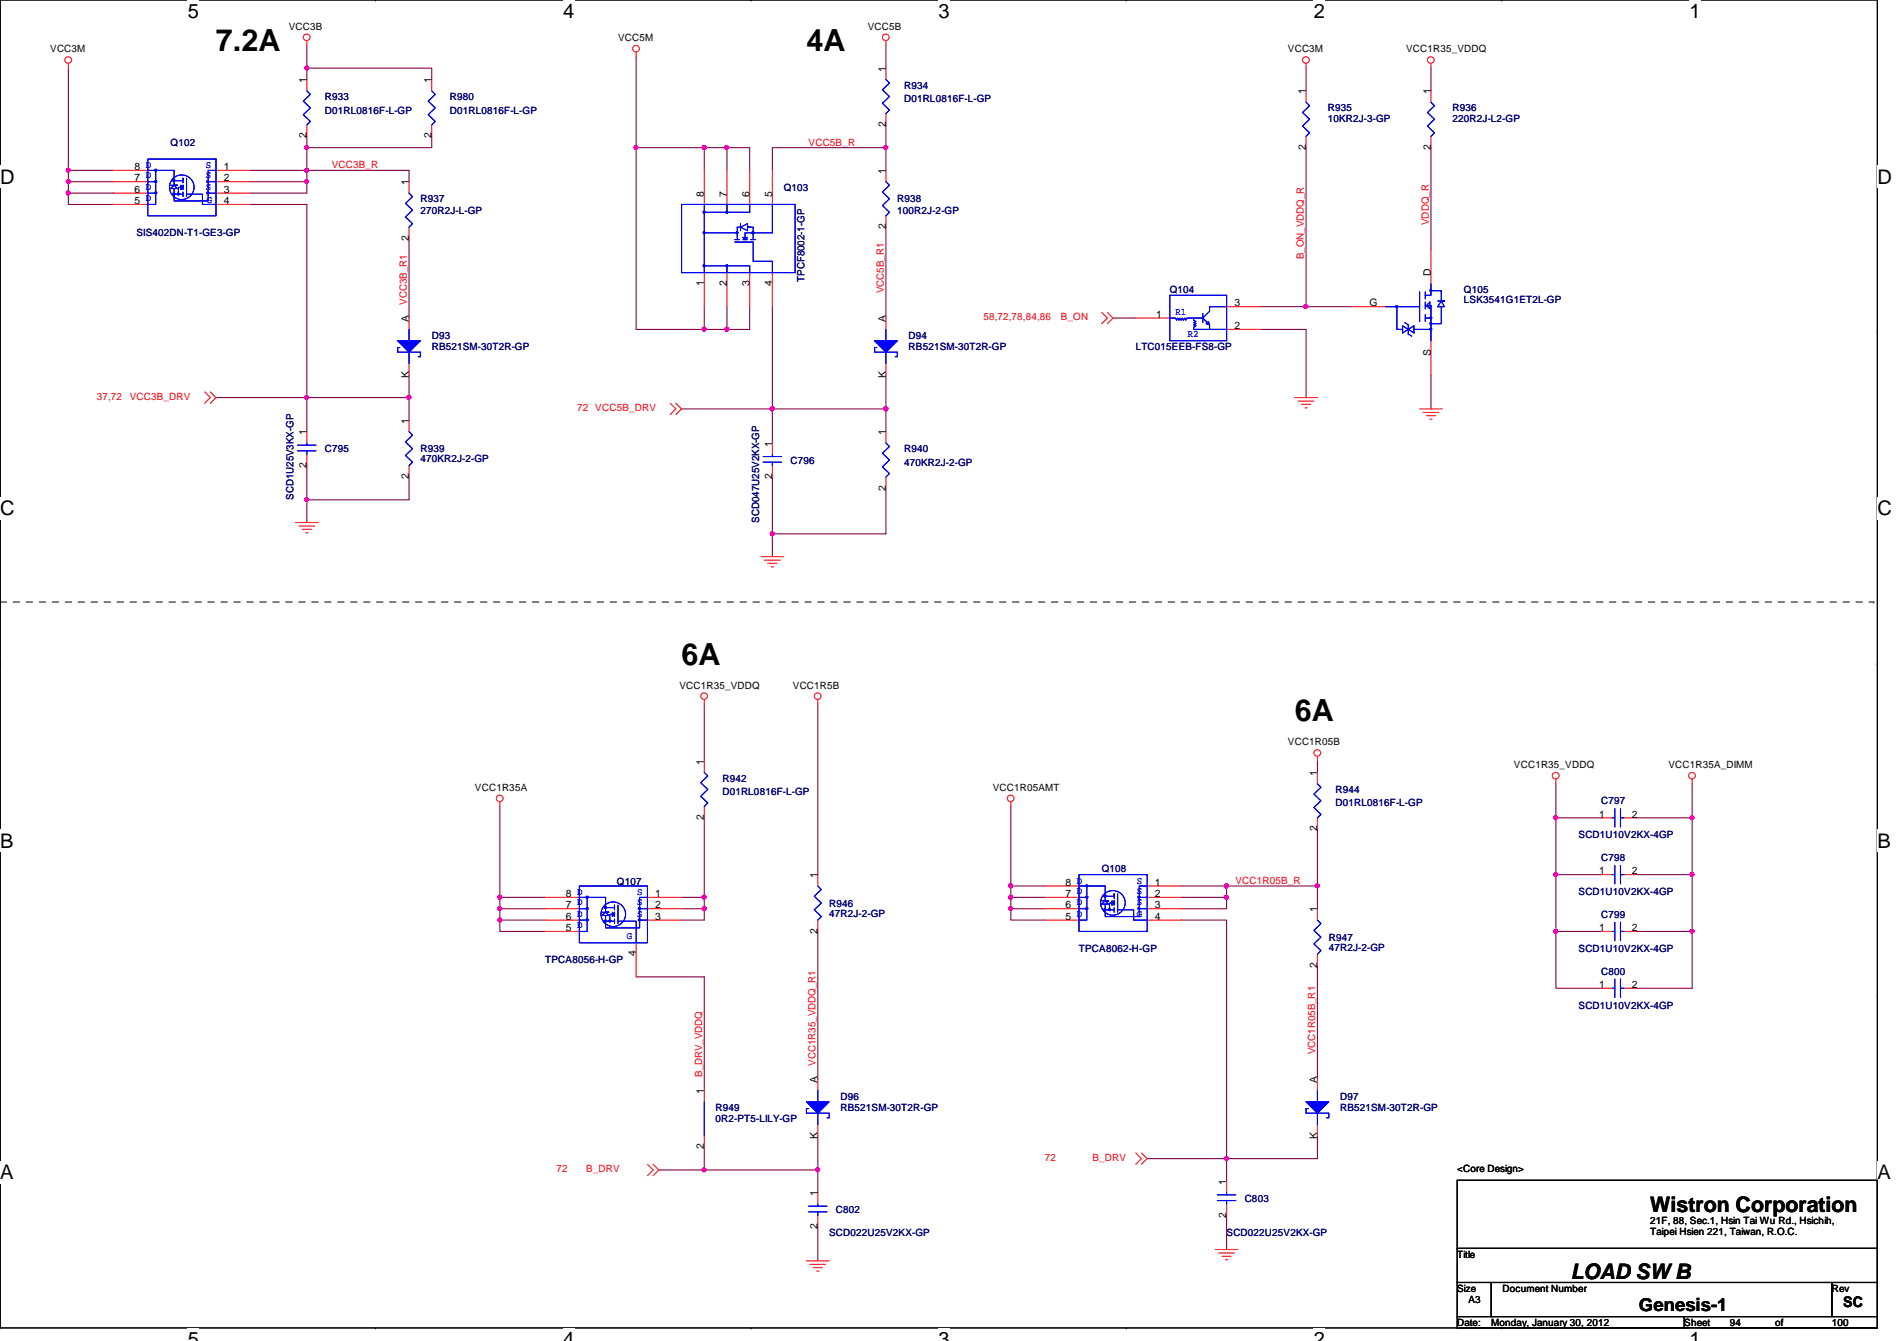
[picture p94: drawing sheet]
<svg xmlns="http://www.w3.org/2000/svg" width="297mm" height="210mm" viewBox="0 0 297 210" stroke-linecap="round" stroke-linejoin="round" font-family="sans-serif">
<defs><g id="words">
<g font-size="4.8">
<text x="33.8" y="8">7.2A</text>
<text x="126.3" y="8">4A</text>
<text x="106.7" y="104">6A</text>
<text x="202.7" y="112.9">6A</text>
</g>
<g font-size="3.3">
<text x="258.4" y="189.7">Wistron Corporation</text>
<text x="246" y="200.2">LOAD SW B</text>
</g>
<g font-size="3.1">
<text x="29.4" y="2.8">5</text>
<text x="88.2" y="2.8">4</text>
<text x="147" y="2.8">3</text>
<text x="205.7" y="2.8">2</text>
<text x="264.5" y="2.8">1</text>
<text x="0" y="28.7">D</text>
<text x="294" y="28.7">D</text>
<text x="0" y="80.7">C</text>
<text x="294" y="80.7">C</text>
<text x="0" y="132.7">B</text>
<text x="294" y="132.7">B</text>
<text x="0" y="184.6">A</text>
<text x="294" y="184.6">A</text>
<text x="29.4" y="210.7">5</text>
<text x="88.2" y="210.7">4</text>
<text x="147" y="210.7">3</text>
<text x="205.7" y="210.7">2</text>
<text x="264.5" y="210.7">1</text>
</g>
<text font-size="2.8" x="256.6" y="205.1">Genesis-1</text>
<text font-size="2.3" x="288.6" y="204.6">SC</text>
<g font-size="1.6">
<text x="45.2" y="4.7">VCC3B</text>
<text x="135.9" y="4.7">VCC5B</text>
<text x="7.9" y="8.2">VCC3M</text>
<text x="96.8" y="6.4">VCC5M</text>
<text x="138.7" y="11.2" transform="rotate(-90 138.7 11.2)">1</text>
<text x="201.7" y="8.2">VCC3M</text>
<text x="220.2" y="8.2">VCC1R35_VDDQ</text>
<text x="48" y="13" transform="rotate(-90 48 13)">1</text>
<text x="67.6" y="13" transform="rotate(-90 67.6 13)">1</text>
<text x="204.5" y="14.8" transform="rotate(-90 204.5 14.8)">1</text>
<text x="224" y="14.8" transform="rotate(-90 224 14.8)">1</text>
<text x="48" y="21.7" transform="rotate(-90 48 21.7)">2</text>
<text x="67.6" y="21.7" transform="rotate(-90 67.6 21.7)">2</text>
<text x="138.7" y="19.9" transform="rotate(-90 138.7 19.9)">2</text>
<text x="204.5" y="23.5" transform="rotate(-90 204.5 23.5)">2</text>
<text x="224" y="23.5" transform="rotate(-90 224 23.5)">2</text>
<text x="21" y="28.4">7</text>
<text x="21" y="26.6">8 D</text>
<text x="35" y="26.6">1</text>
<text x="35" y="28.4">2</text>
<text x="64" y="29" transform="rotate(-90 64 29)">1</text>
<text x="138.7" y="27.2" transform="rotate(-90 138.7 27.2)">1</text>
<text x="21" y="32">5</text>
<text x="21" y="30.2">6</text>
<text x="35" y="30.2">3</text>
<text x="35" y="32">4</text>
<text x="110.2" y="30.8" transform="rotate(-90 110.2 30.8)">8</text>
<text x="113.8" y="30.8" transform="rotate(-90 113.8 30.8)">7</text>
<text x="117.3" y="30.8" transform="rotate(-90 117.3 30.8)">6</text>
<text x="120.9" y="30.8" transform="rotate(-90 120.9 30.8)">5</text>
<text x="138.7" y="35.9" transform="rotate(-90 138.7 35.9)">2</text>
<text x="64" y="37.7" transform="rotate(-90 64 37.7)">2</text>
<text x="110.2" y="44.8" transform="rotate(-90 110.2 44.8)">1</text>
<text x="113.8" y="44.8" transform="rotate(-90 113.8 44.8)">2</text>
<text x="117.3" y="44.8" transform="rotate(-90 117.3 44.8)">3</text>
<text x="120.9" y="44.8" transform="rotate(-90 120.9 44.8)">4</text>
<text x="193.3" y="48">3</text>
<text x="214.5" y="48">G</text>
<text x="224" y="43.2" transform="rotate(-90 224 43.2)">D</text>
<text x="64" y="50.3" transform="rotate(-90 64 50.3)">A</text>
<text x="138.7" y="50.3" transform="rotate(-90 138.7 50.3)">A</text>
<text x="181.1" y="49.7">1</text>
<text x="193.3" y="51.5">2</text>
<text x="64" y="59.2" transform="rotate(-90 64 59.2)">K</text>
<text x="138.7" y="59.2" transform="rotate(-90 138.7 59.2)">K</text>
<text x="224" y="55.7" transform="rotate(-90 224 55.7)">S</text>
<text x="48" y="68.1" transform="rotate(-90 48 68.1)">1</text>
<text x="64" y="66.3" transform="rotate(-90 64 66.3)">1</text>
<text x="120.9" y="69.9" transform="rotate(-90 120.9 69.9)">1</text>
<text x="138.7" y="68.1" transform="rotate(-90 138.7 68.1)">1</text>
<text x="48" y="73.2" transform="rotate(-90 48 73.2)">2</text>
<text x="64" y="75" transform="rotate(-90 64 75)">2</text>
<text x="120.9" y="75" transform="rotate(-90 120.9 75)">2</text>
<text x="138.7" y="76.8" transform="rotate(-90 138.7 76.8)">2</text>
<text x="106.4" y="107.8">VCC1R35_VDDQ</text>
<text x="124.2" y="107.8">VCC1R5B</text>
<text x="110.2" y="119.7" transform="rotate(-90 110.2 119.7)">1</text>
<text x="201.7" y="116.7">VCC1R05B</text>
<text x="74.4" y="123.8">VCC1R35A</text>
<text x="155.4" y="123.8">VCC1R05AMT</text>
<text x="206.2" y="121.5" transform="rotate(-90 206.2 121.5)">1</text>
<text x="237.1" y="120.2">VCC1R35_VDDQ</text>
<text x="261.2" y="120.2">VCC1R35A_DIMM</text>
<text x="110.2" y="128.4" transform="rotate(-90 110.2 128.4)">2</text>
<text x="206.2" y="130.1" transform="rotate(-90 206.2 130.1)">2</text>
<text x="250.4" y="128">1</text>
<text x="255.5" y="128">2</text>
<text x="128" y="137.5" transform="rotate(-90 128 137.5)">1</text>
<text x="250.4" y="136.9">1</text>
<text x="255.5" y="136.9">2</text>
<text x="88.6" y="144">6</text>
<text x="88.6" y="142.2">7</text>
<text x="88.6" y="140.4">8 D</text>
<text x="102.6" y="140.4">1</text>
<text x="102.6" y="142.2">2</text>
<text x="102.6" y="144">3</text>
<text x="166.8" y="144">5</text>
<text x="166.8" y="142.2">6</text>
<text x="166.8" y="140.4">7</text>
<text x="166.8" y="138.6">8 D</text>
<text x="180.8" y="138.6">1</text>
<text x="180.8" y="140.4">2</text>
<text x="180.8" y="142.2">3</text>
<text x="180.8" y="144">4</text>
<text x="206.2" y="142.8" transform="rotate(-90 206.2 142.8)">1</text>
<text x="88.6" y="145.8">5</text>
<text x="99.6" y="149.7" transform="rotate(-90 99.6 149.7)">4</text>
<text x="128" y="146.1" transform="rotate(-90 128 146.1)">2</text>
<text x="250.4" y="145.8">1</text>
<text x="255.5" y="145.8">2</text>
<text x="206.2" y="151.5" transform="rotate(-90 206.2 151.5)">2</text>
<text x="250.4" y="154.6">1</text>
<text x="255.5" y="154.6">2</text>
<text x="110.2" y="171.2" transform="rotate(-90 110.2 171.2)">1</text>
<text x="128" y="169.5" transform="rotate(-90 128 169.5)">A</text>
<text x="206.2" y="169.5" transform="rotate(-90 206.2 169.5)">A</text>
<text x="110.2" y="179.9" transform="rotate(-90 110.2 179.9)">2</text>
<text x="128" y="178.4" transform="rotate(-90 128 178.4)">K</text>
<text x="206.2" y="178.4" transform="rotate(-90 206.2 178.4)">K</text>
<text x="192" y="185.5" transform="rotate(-90 192 185.5)">1</text>
<text x="228.2" y="183.5">&lt;Core Design&gt;</text>
<text x="128" y="187.2" transform="rotate(-90 128 187.2)">1</text>
<text x="192" y="190.6" transform="rotate(-90 192 190.6)">2</text>
<text x="258.4" y="191.5">21F, 88, Sec.1, Hsin Tai Wu Rd., Hsichih,</text>
<text x="128" y="192.4" transform="rotate(-90 128 192.4)">2</text>
<text x="228.2" y="196.8">Title</text>
<text x="258.4" y="193.3">Taipei Hsien 221, Taiwan, R.O.C.</text>
<text x="228.2" y="202.2">Size</text>
<text x="230" y="204">A3</text>
<text x="235.3" y="202.2">Document Number</text>
<text x="286.8" y="202.2">Rev</text>
<text x="228.2" y="207.5">Date:</text>
<text x="233.5" y="207.5">Monday, January 30, 2012</text>
<text x="263.7" y="207.5">Sheet</text>
<text x="270.8" y="207.5">94</text>
<text x="278" y="207.5">of</text>
<text x="286.8" y="207.5">100</text>
</g>
<g font-size="1.6" fill="#000080">
<text x="50.9" y="15.7">R933</text>
<text x="50.9" y="17.8">D01RL0816F-L-GP</text>
<text x="70.4" y="15.7">R980</text>
<text x="70.4" y="17.8">D01RL0816F-L-GP</text>
<text x="141.6" y="13.9">R934</text>
<text x="141.6" y="16">D01RL0816F-L-GP</text>
<text x="207.9" y="17.4">R935</text>
<text x="227.5" y="17.4">R936</text>
<text x="26.7" y="22.8">Q102</text>
<text x="207.9" y="19">10KR2J-3-GP</text>
<text x="227.5" y="19">220R2J-L2-GP</text>
<text x="122.7" y="29.9">Q103</text>
<text x="65.8" y="31.7">R937</text>
<text x="65.8" y="33.4">270R2J-L-GP</text>
<text x="140.5" y="31.7">R938</text>
<text x="140.5" y="33.4">100R2J-2-GP</text>
<text x="21.4" y="37">SIS402DN-T1-GE3-GP</text>
<text x="126" y="44.1" transform="rotate(-90 126 44.1)">TPCF8002-1-GP</text>
<text x="183.2" y="45.9">Q104</text>
<text x="229.2" y="45.9">Q105</text>
<text x="229.2" y="47.5">LSK3541G1ET2L-GP</text>
<text x="67.6" y="53">D93</text>
<text x="142.3" y="53">D94</text>
<text x="67.6" y="54.8">RB521SM-30T2R-GP</text>
<text x="142.3" y="54.8">RB521SM-30T2R-GP</text>
<text x="177.8" y="54.8">LTC015EEB-FS8-GP</text>
<text x="50.9" y="70.8">C795</text>
<text x="65.8" y="70.8">R939</text>
<text x="141.6" y="70.8">R940</text>
<text x="65.8" y="72.4">470KR2J-2-GP</text>
<text x="123.8" y="72.6">C796</text>
<text x="141.6" y="72.9">470KR2J-2-GP</text>
<text x="46" y="78.2" transform="rotate(-90 46 78.2)">SCD1U25V3KX-GP</text>
<text x="118.9" y="81.8" transform="rotate(-90 118.9 81.8)">SCD047U25V2KX-GP</text>
<text x="113.1" y="122.3">R942</text>
<text x="113.1" y="124.5">D01RL0816F-L-GP</text>
<text x="209.1" y="124.1">R944</text>
<text x="250.7" y="125.9">C797</text>
<text x="209.1" y="126.2">D01RL0816F-L-GP</text>
<text x="247.2" y="131.2">SCD1U10V2KX-4GP</text>
<text x="172.5" y="136.6">Q108</text>
<text x="250.7" y="134.8">C798</text>
<text x="96.6" y="138.5">Q107</text>
<text x="129.8" y="141.9">R946</text>
<text x="129.8" y="143.5">47R2J-2-GP</text>
<text x="247.2" y="140.1">SCD1U10V2KX-4GP</text>
<text x="250.7" y="143.7">C799</text>
<text x="168.9" y="149">TPCA8062-H-GP</text>
<text x="208.1" y="147.2">R947</text>
<text x="208.1" y="148.8">47R2J-2-GP</text>
<text x="247.2" y="149">SCD1U10V2KX-4GP</text>
<text x="85.4" y="150.8">TPCA8056-H-GP</text>
<text x="250.7" y="152.6">C800</text>
<text x="247.2" y="157.9">SCD1U10V2KX-4GP</text>
<text x="112.1" y="173.9">R949</text>
<text x="131.6" y="172.1">D96</text>
<text x="131.6" y="173.9">RB521SM-30T2R-GP</text>
<text x="209.8" y="172.1">D97</text>
<text x="209.8" y="173.9">RB521SM-30T2R-GP</text>
<text x="112.1" y="175.7">0R2-PT5-LILY-GP</text>
<text x="130.9" y="189.9">C802</text>
<text x="194.9" y="188.1">C803</text>
<text x="129.8" y="193.5">SCD022U25V2KX-GP</text>
<text x="192.1" y="193.5">SCD022U25V2KX-GP</text>
</g>
<g font-size="1.6" fill="#f00">
<text x="126.6" y="22.8">VCC5B_R</text>
<text x="51.9" y="26.3">VCC3B_R</text>
<text x="223.7" y="35.2" transform="rotate(-90 223.7 35.2)">VDDQ_R</text>
<text x="204.2" y="40.6" transform="rotate(-90 204.2 40.6)">B_ON_VDDQ_R</text>
<text x="63.7" y="47.7" transform="rotate(-90 63.7 47.7)">VCC3B_R1</text>
<text x="138.4" y="45.9" transform="rotate(-90 138.4 45.9)">VCC5B_R1</text>
<text x="154" y="50.2">58,72,78,84,86</text>
<text x="166.1" y="50.2">B_ON</text>
<text x="15.2" y="62.6">37,72</text>
<text x="20.3" y="62.6">VCC3B_DRV</text>
<text x="90.4" y="64.4">72 VCC5B_DRV</text>
<text x="193.5" y="138.3">VCC1R05B_R</text>
<text x="127.7" y="166.8" transform="rotate(-90 127.7 166.8)">VCC1R35_VDDQ_R1</text>
<text x="205.9" y="165" transform="rotate(-90 205.9 165)">VCC1R05B_R1</text>
<text x="109.9" y="168.6" transform="rotate(-90 109.9 168.6)">B_DRV_VDDQ</text>
<text x="87.2" y="183.5">72</text>
<text x="91.8" y="183.5">B_DRV</text>
<text x="163.6" y="181.7">72</text>
<text x="171.1" y="181.7">B_DRV</text>
</g>
<g font-size="1.6" fill="#00f">
<text x="22.8" y="29.7">D</text>
<text x="22.8" y="27.9">D</text>
<text x="22.8" y="26.3">D</text>
<text x="32.2" y="26.3">S</text>
<text x="32.2" y="27.9">S</text>
<text x="32.2" y="29.7">S</text>
<text x="22.8" y="31.5">D</text>
<text x="32.4" y="31.8">G</text>
<text x="184.1" y="49.2">R1</text>
<text x="186" y="52.8">R2</text>
<text x="90.4" y="143.5">D</text>
<text x="90.4" y="141.7">D</text>
<text x="90.4" y="140.1">D</text>
<text x="99.8" y="140.1">S</text>
<text x="99.8" y="141.7">S</text>
<text x="99.8" y="143.5">S</text>
<text x="168.6" y="143.5">D</text>
<text x="168.6" y="141.7">D</text>
<text x="168.6" y="139.9">D</text>
<text x="168.6" y="138.3">D</text>
<text x="178" y="138.3">S</text>
<text x="178" y="139.9">S</text>
<text x="178" y="141.7">S</text>
<text x="178" y="143.5">G</text>
<text x="90.4" y="145.2">D</text>
<text x="98.2" y="147">G</text>
</g>
</g></defs>
<path d="M0 0h294v207.9h-294z" fill="none" stroke="#000" stroke-width=".17"/>
<g fill="#fff">
<path d="M29.4 0h1.8v3.5h-1.8z"/>
<path d="M29.4 207.9h1.8v2h-1.8z"/>
</g>
<path d="M58.8 0h.1M58.8 207.9h.1" fill="none" stroke="#000" stroke-width=".17"/>
<g fill="#fff">
<path d="M88.2 0h1.7v3.5h-1.7z"/>
<path d="M88.2 207.9h1.7v2h-1.7z"/>
</g>
<path d="M117.6 0h.1M117.6 207.9h.1" fill="none" stroke="#000" stroke-width=".17"/>
<g fill="#fff">
<path d="M147 0h1.7v3.5h-1.7z"/>
<path d="M147 207.9h1.7v2h-1.7z"/>
</g>
<path d="M176.4 0h.1M176.4 207.9h.1" fill="none" stroke="#000" stroke-width=".17"/>
<g fill="#fff">
<path d="M205.7 0h1.8v3.5h-1.8z"/>
<path d="M205.7 207.9h1.8v2h-1.8z"/>
</g>
<path d="M235.2 0h.1M235.2 207.9h.1" fill="none" stroke="#000" stroke-width=".17"/>
<g fill="#fff">
<path d="M264.5 0h1.8v3.5h-1.8z"/>
<path d="M264.5 207.9h1.8v2h-1.8z"/>
<path d="M0 26h2.3v3.4h-2.3z"/>
<path d="M294 26h2.2v3.4h-2.2z"/>
<path d="M0 77.9h2.3v3.5h-2.3z"/>
<path d="M294 77.9h2.2v3.5h-2.2z"/>
</g>
<path d="M0 51.9h.1M294 51.9h.1" fill="none" stroke="#000" stroke-width=".17"/>
<g fill="#fff">
<path d="M0 129.9h2.1v3.4h-2.1z"/>
<path d="M294 129.9h2v3.4h-2z"/>
</g>
<path d="M0 103.9h.1M294 103.9h.1" fill="none" stroke="#000" stroke-width=".17"/>
<path d="M0 103.9h.1M294 103.9h.1" fill="none" stroke="#000" stroke-width=".16"/>
<g fill="#fff">
<path d="M0 181.8h2.1v3.5h-2.1z"/>
<path d="M294 181.8h2v3.5h-2z"/>
</g>
<path d="M0 155.9h.1M294 155.9h.1" fill="none" stroke="#000" stroke-width=".17"/>
<path d="M120.9 83.6v3.5" fill="none" stroke="#800040" stroke-width=".17"/>
<circle cx="120.9" cy="83.5" r=".32" fill="#f0f"/>
<circle cx="120.9" cy="83.5" r=".32" fill="none" stroke="#f0f" stroke-width=".17"/>
<path d="M120.9 23.1h17.8" fill="none" stroke="#800040" stroke-width=".17"/>
<circle cx="138.7" cy="23.1" r=".32" fill="#f0f"/>
<circle cx="138.7" cy="23.1" r=".32" fill="none" stroke="#f0f" stroke-width=".17"/>
<path d="M138.7 23.1v3.6M120.9 64h17.8" fill="none" stroke="#800040" stroke-width=".17"/>
<circle cx="138.7" cy="64" r=".32" fill="#f0f"/>
<circle cx="138.7" cy="64" r=".32" fill="none" stroke="#f0f" stroke-width=".17"/>
<path d="M138.7 64v3.6" fill="none" stroke="#800040" stroke-width=".17"/>
<circle cx="138.7" cy="64" r=".32" fill="#f0f"/>
<circle cx="138.7" cy="64" r=".32" fill="none" stroke="#f0f" stroke-width=".17"/>
<path d="M138.7 35.6v14.2M120.9 74.7v8.9M120.9 64v5.3M138.7 76.5v7.1" fill="none" stroke="#800040" stroke-width=".17"/>
<circle cx="120.9" cy="64" r=".32" fill="#f0f"/>
<circle cx="120.9" cy="64" r=".32" fill="none" stroke="#f0f" stroke-width=".17"/>
<path d="M138.7 19.6v3.5M138.7 7.1v3.6M48 32v30.2M99.6 23.1v28.5M120.9 23.1v3.6" fill="none" stroke="#800040" stroke-width=".17"/>
<circle cx="48" cy="62.2" r=".32" fill="#f0f"/>
<circle cx="48" cy="62.2" r=".32" fill="none" stroke="#f0f" stroke-width=".17"/>
<path d="M48 78.2v3.6" fill="none" stroke="#800040" stroke-width=".17"/>
<circle cx="48" cy="78.2" r=".32" fill="#f0f"/>
<circle cx="48" cy="78.2" r=".32" fill="none" stroke="#f0f" stroke-width=".17"/>
<path d="M64 26.7v1.7M64 37.3v12.5M64 62.2v3.6" fill="none" stroke="#800040" stroke-width=".17"/>
<circle cx="64" cy="62.2" r=".32" fill="#f0f"/>
<circle cx="64" cy="62.2" r=".32" fill="none" stroke="#f0f" stroke-width=".17"/>
<path d="M48 28.4v1.8h-8.8M64 74.7v3.5" fill="none" stroke="#800040" stroke-width=".17"/>
<circle cx="48" cy="28.4" r=".32" fill="#f0f"/>
<circle cx="48" cy="28.4" r=".32" fill="none" stroke="#f0f" stroke-width=".17"/>
<path d="M10.7 10.7v16M39.2 32h8.8M48 62.2v5.4" fill="none" stroke="#800040" stroke-width=".17"/>
<circle cx="10.7" cy="26.6" r=".32" fill="#f0f"/>
<circle cx="10.7" cy="26.6" r=".32" fill="none" stroke="#f0f" stroke-width=".17"/>
<path d="M39.2 26.7h8.8" fill="none" stroke="#800040" stroke-width=".17"/>
<circle cx="48" cy="26.6" r=".32" fill="#f0f"/>
<circle cx="48" cy="26.6" r=".32" fill="none" stroke="#f0f" stroke-width=".17"/>
<path d="M10.7 26.7h7.1M17.8 30.2h-7.1v1.8h7.1" fill="none" stroke="#800040" stroke-width=".17"/>
<circle cx="10.7" cy="30.2" r=".32" fill="#f0f"/>
<circle cx="10.7" cy="30.2" r=".32" fill="none" stroke="#f0f" stroke-width=".17"/>
<path d="M10.7 28.4h7.1" fill="none" stroke="#800040" stroke-width=".17"/>
<circle cx="10.7" cy="28.4" r=".32" fill="#f0f"/>
<circle cx="10.7" cy="28.4" r=".32" fill="none" stroke="#f0f" stroke-width=".17"/>
<path d="M10.7 26.7v3.5M48 26.7v1.7h-8.8M48 23.1v3.6M48 26.7h16M48 78.2h16" fill="none" stroke="#800040" stroke-width=".17"/>
<circle cx="48" cy="23.1" r=".32" fill="#f0f"/>
<circle cx="48" cy="23.1" r=".32" fill="none" stroke="#f0f" stroke-width=".17"/>
<path d="M48 10.7v1.7M120.9 48v16M138.7 58.7v5.3M33.8 62.2h14.2M48 72.9v5.3" fill="none" stroke="#800040" stroke-width=".17"/>
<circle cx="120.9" cy="64" r=".32" fill="#f0f"/>
<circle cx="120.9" cy="64" r=".32" fill="none" stroke="#f0f" stroke-width=".17"/>
<path d="M64 58.7v3.5h-16M106.7 64h14.2M120.9 83.6h17.8M110.3 179.6v3.5" fill="none" stroke="#800040" stroke-width=".17"/>
<circle cx="110.3" cy="183.1" r=".32" fill="#f0f"/>
<circle cx="110.3" cy="183.1" r=".32" fill="none" stroke="#f0f" stroke-width=".17"/>
<path d="M128.1 110.2v26.7M110.3 183.1h17.8v3.6M128.1 192v5.4" fill="none" stroke="#800040" stroke-width=".17"/>
<circle cx="128" cy="183.1" r=".32" fill="#f0f"/>
<circle cx="128" cy="183.1" r=".32" fill="none" stroke="#f0f" stroke-width=".17"/>
<path d="M204.5 10.7v3.5M204.5 23.1v24.9h-7.1M110.3 152.9v17.8M128.1 145.8v23.1" fill="none" stroke="#800040" stroke-width=".17"/>
<circle cx="204.5" cy="48" r=".32" fill="#f0f"/>
<circle cx="204.5" cy="48" r=".32" fill="none" stroke="#f0f" stroke-width=".17"/>
<path d="M224.1 10.7v3.5M224.1 23.1v16M174.3 49.8h3.5M197.4 51.6h7.1v10.6M204.5 48h7.1M224.1 58.7v5.3M265 128v8.9" fill="none" stroke="#800040" stroke-width=".17"/>
<circle cx="264.9" cy="128" r=".32" fill="#f0f"/>
<circle cx="264.9" cy="128" r=".32" fill="none" stroke="#f0f" stroke-width=".17"/>
<path d="M243.6 128h7.1M243.6 128v8.9h7.1M243.6 122.7v5.3M256.1 136.9h8.9M256.1 145.8h8.9" fill="none" stroke="#800040" stroke-width=".17"/>
<circle cx="243.6" cy="128" r=".32" fill="#f0f"/>
<circle cx="243.6" cy="128" r=".32" fill="none" stroke="#f0f" stroke-width=".17"/>
<path d="M265 136.9v8.9" fill="none" stroke="#800040" stroke-width=".17"/>
<circle cx="264.9" cy="136.9" r=".32" fill="#f0f"/>
<circle cx="264.9" cy="136.9" r=".32" fill="none" stroke="#f0f" stroke-width=".17"/>
<path d="M265 145.8v8.9" fill="none" stroke="#800040" stroke-width=".17"/>
<circle cx="264.9" cy="145.8" r=".32" fill="#f0f"/>
<circle cx="264.9" cy="145.8" r=".32" fill="none" stroke="#f0f" stroke-width=".17"/>
<path d="M243.6 145.8v8.9h7.1" fill="none" stroke="#800040" stroke-width=".17"/>
<circle cx="243.6" cy="145.8" r=".32" fill="#f0f"/>
<circle cx="243.6" cy="145.8" r=".32" fill="none" stroke="#f0f" stroke-width=".17"/>
<path d="M158.3 138.7h5.3M185 138.7h21.3M265 122.7v5.3h-8.9M158.3 142.2h5.3M243.6 145.8h7.1M256.1 154.7h8.9M192.1 181.4v3.5" fill="none" stroke="#800040" stroke-width=".17"/>
<circle cx="206.3" cy="138.7" r=".32" fill="#f0f"/>
<circle cx="206.3" cy="138.7" r=".32" fill="none" stroke="#f0f" stroke-width=".17"/>
<circle cx="192" cy="138.7" r=".32" fill="#f0f"/>
<circle cx="192" cy="138.7" r=".32" fill="none" stroke="#f0f" stroke-width=".17"/>
<path d="M206.3 129.8v8.9M192.1 181.4h14.2" fill="none" stroke="#800040" stroke-width=".17"/>
<circle cx="192" cy="181.3" r=".32" fill="#f0f"/>
<circle cx="192" cy="181.3" r=".32" fill="none" stroke="#f0f" stroke-width=".17"/>
<path d="M206.3 119.1v1.8M158.3 126.2v12.5M206.3 138.7v3.5M158.3 140.5v1.7M185 142.2h7.1M206.3 151.1v17.8M206.3 177.8v3.6M179.6 181.4h12.5M192.1 190.2v5.4" fill="none" stroke="#800040" stroke-width=".17"/>
<circle cx="158.3" cy="140.4" r=".32" fill="#f0f"/>
<circle cx="158.3" cy="140.4" r=".32" fill="none" stroke="#f0f" stroke-width=".17"/>
<path d="M110.3 110.2v8.9M110.3 128v12.5M192.1 140.5v1.7M128.1 177.8v5.3M103.2 183.1h7.1" fill="none" stroke="#800040" stroke-width=".17"/>
<circle cx="192" cy="140.4" r=".32" fill="#f0f"/>
<circle cx="192" cy="140.4" r=".32" fill="none" stroke="#f0f" stroke-width=".17"/>
<path d="M243.6 136.9v8.9" fill="none" stroke="#800040" stroke-width=".17"/>
<circle cx="243.6" cy="136.9" r=".32" fill="#f0f"/>
<circle cx="243.6" cy="136.9" r=".32" fill="none" stroke="#f0f" stroke-width=".17"/>
<path d="M106.7 140.5h3.6" fill="none" stroke="#800040" stroke-width=".17"/>
<circle cx="110.3" cy="140.4" r=".32" fill="#f0f"/>
<circle cx="110.3" cy="140.4" r=".32" fill="none" stroke="#f0f" stroke-width=".17"/>
<path d="M48 10.7h19.6v1.7M48 21.3v1.8h19.6v-1.8M78.3 126.2v14.3h7.1" fill="none" stroke="#800040" stroke-width=".17"/>
<circle cx="48" cy="10.6" r=".32" fill="#f0f"/>
<circle cx="48" cy="10.6" r=".32" fill="none" stroke="#f0f" stroke-width=".17"/>
<path d="M48 7.1v3.6M78.3 142.2v1.8h7.1M110.3 142.2v1.8h-3.6" fill="none" stroke="#800040" stroke-width=".17"/>
<circle cx="78.2" cy="142.2" r=".32" fill="#f0f"/>
<circle cx="78.2" cy="142.2" r=".32" fill="none" stroke="#f0f" stroke-width=".17"/>
<path d="M99.6 23.1h10.7" fill="none" stroke="#800040" stroke-width=".17"/>
<circle cx="99.6" cy="23.1" r=".32" fill="#f0f"/>
<circle cx="99.6" cy="23.1" r=".32" fill="none" stroke="#f0f" stroke-width=".17"/>
<path d="M99.6 8.9v14.2M110.3 23.1v3.6M113.8 26.7v-3.6h3.6v3.6" fill="none" stroke="#800040" stroke-width=".17"/>
<circle cx="110.3" cy="23.1" r=".32" fill="#f0f"/>
<circle cx="110.3" cy="23.1" r=".32" fill="none" stroke="#f0f" stroke-width=".17"/>
<path d="M110.3 23.1h3.5" fill="none" stroke="#800040" stroke-width=".17"/>
<circle cx="113.8" cy="23.1" r=".32" fill="#f0f"/>
<circle cx="113.8" cy="23.1" r=".32" fill="none" stroke="#f0f" stroke-width=".17"/>
<path d="M99.6 51.6h10.7" fill="none" stroke="#800040" stroke-width=".17"/>
<circle cx="110.3" cy="51.5" r=".32" fill="#f0f"/>
<circle cx="110.3" cy="51.5" r=".32" fill="none" stroke="#f0f" stroke-width=".17"/>
<path d="M110.3 48v3.6h3.5M113.8 48v3.6M117.4 48v3.6h-3.6" fill="none" stroke="#800040" stroke-width=".17"/>
<circle cx="113.8" cy="51.5" r=".32" fill="#f0f"/>
<circle cx="113.8" cy="51.5" r=".32" fill="none" stroke="#f0f" stroke-width=".17"/>
<path d="M106.7 142.2h3.6" fill="none" stroke="#800040" stroke-width=".17"/>
<circle cx="110.3" cy="142.2" r=".32" fill="#f0f"/>
<circle cx="110.3" cy="142.2" r=".32" fill="none" stroke="#f0f" stroke-width=".17"/>
<path d="M78.3 140.5v1.7h7.1M99.6 152.9h10.7M110.3 140.5v1.7" fill="none" stroke="#800040" stroke-width=".17"/>
<circle cx="78.2" cy="140.4" r=".32" fill="#f0f"/>
<circle cx="78.2" cy="140.4" r=".32" fill="none" stroke="#f0f" stroke-width=".17"/>
<path d="M78.3 144v1.8h7.1" fill="none" stroke="#800040" stroke-width=".17"/>
<circle cx="78.2" cy="144" r=".32" fill="#f0f"/>
<circle cx="78.2" cy="144" r=".32" fill="none" stroke="#f0f" stroke-width=".17"/>
<path d="M158.3 138.7v1.8h5.3" fill="none" stroke="#800040" stroke-width=".17"/>
<circle cx="158.3" cy="138.7" r=".32" fill="#f0f"/>
<circle cx="158.3" cy="138.7" r=".32" fill="none" stroke="#f0f" stroke-width=".17"/>
<path d="M158.3 142.2v1.8h5.3" fill="none" stroke="#800040" stroke-width=".17"/>
<circle cx="158.3" cy="142.2" r=".32" fill="#f0f"/>
<circle cx="158.3" cy="142.2" r=".32" fill="none" stroke="#f0f" stroke-width=".17"/>
<path d="M192.1 138.7v1.8h-7.1" fill="none" stroke="#800040" stroke-width=".17"/>
<circle cx="192" cy="138.7" r=".32" fill="#f0f"/>
<circle cx="192" cy="138.7" r=".32" fill="none" stroke="#f0f" stroke-width=".17"/>
<path d="M185 144h7.1v37.4" fill="none" stroke="#800040" stroke-width=".17"/>
<g fill="none" stroke="#f00" stroke-width=".17">
<path d="M10.7 9.9v.8M48 6.4v.7M67.6 12.4v1.8M67.6 19.6v1.7M99.6 8.2v.7M138.7 6.4v.7M204.5 9.9v.8M204.5 14.2v1.8M224.1 9.9v.8M204.5 21.3v1.8M224.1 39.1v5.3M172.5 48.9l.9 .9-.9 .9"/>
<path d="M173.4 48.9l.9 .9-.9 .9M211.6 48h5.4M224.1 53.3v5.4M32 61.3l.9 .9-.9 .9M32.9 61.3l.9 .9-.9 .9M104.9 63.1l.9 .9-.9 .9M105.8 63.1l.9 .9-.9 .9M138.7 67.6v1.7M138.7 74.7v1.8M202.7 62.2h3.6M203.3 62.8h2.4M203.8 63.3h1.4"/>
<path d="M204.3 63.8h.4M222.3 64h3.5M222.8 64.6h2.5M223.3 65.1h1.5M223.9 65.6h.3M46.3 81.8h3.5M46.8 82.3h2.5M47.3 82.8h1.5M47.9 83.4h.3M119.2 87.1h3.5M119.7 87.7h2.5M120.2 88.2h1.5"/>
<path d="M120.8 88.7h.3M110.3 109.5v.7M110.3 119.1v1.8M128.1 109.5v.7M206.3 118.4v.7M78.3 125.5v.7M110.3 126.2v1.8M158.3 125.5v.7M243.6 122v.7M265 122v.7M101.4 182.2l.9 .9-.9 .9M102.3 182.2l.9 .9-.9 .9"/>
<path d="M126.3 197.4h3.5M126.8 197.9h2.5M127.3 198.4h1.5M127.9 199h.3M177.8 180.5l.9 .9-.9 .8M178.7 180.5l.9 .9-.9 .8M190.3 195.6h3.5M190.8 196.1h2.5M191.3 196.6h1.5M191.9 197.2h.3"/>
<circle cx="10.7" cy="9.4" r=".52"/>
<circle cx="48" cy="5.8" r=".52"/>
<circle cx="99.6" cy="7.6" r=".52"/>
<circle cx="138.7" cy="5.8" r=".52"/>
<circle cx="204.5" cy="9.4" r=".52"/>
<circle cx="224.1" cy="9.4" r=".52"/>
<circle cx="110.3" cy="109" r=".52"/>
<circle cx="128" cy="109" r=".52"/>
<circle cx="206.3" cy="117.9" r=".52"/>
<circle cx="78.3" cy="125" r=".52"/>
<circle cx="158.3" cy="125" r=".52"/>
<circle cx="243.6" cy="121.4" r=".52"/>
<circle cx="264.9" cy="121.4" r=".52"/>
</g>
<path d="M228.2 184.7h65.8v10.7h-65.8zM228.2 195.4h65.8v5.3h-65.8zM228.2 200.7h5.3v5.4h-5.3zM228.2 206.1h35.5v1.8h-35.5zM233.5 200.7h53.3v5.4h-53.3zM263.7 206.1h30.3v1.8h-30.3zM286.8 200.7h7.2v5.4h-7.2z" fill="none" stroke="#000" stroke-width=".17"/>
<path d="M0 94.2h293.4M293.4 94.2h.1" fill="none" stroke="#000" stroke-width=".16" stroke-dasharray="1 1 1 1 1 1 1 1"/>
<g fill="none" stroke="#00f" stroke-width=".17">
<path d="M67.6 14.2l.6 .6-1.1 1 1.1 1.1-1.1 1 1.1 1.1-.6 .6M204.5 16l.6 .6-1.1 1 1.1 1.1-1.1 1 1.1 1.1-.6 .5M217 48h5.3M223.2 49.2v1.1M223.2 45.7v1.1M223.2 49.8h.9v3.5M223.9 47.3l-.6 .5M224.1 44.4v1.8h-.9M224.1 47.8v2M224.1 45.5h1.6v1.6h.5h-1.1M225.7 48v2.7h-1.6M225.7 47.1l.5 .9h-1.1z"/>
<path d="M138.7 69.3l.6 .6-1.1 1.1 1.1 1-1.1 1.1 1.1 1-.6 .6M110.3 120.9l.5 .6-1.1 1 1.1 1.1-1.1 1 1.1 1.1-.5 .5"/>
</g>
<path d="M223.9 49.6h.2v.3h-.2z" fill-rule="evenodd" fill="#00f"/>
<path d="M223.9 49.6h.2v.3h-.2z" fill="none" stroke="#00f" stroke-width=".17"/>
<path d="M223.9 45.4h.2v.2h-.2z" fill-rule="evenodd" fill="#00f"/>
<path d="M223.9 45.4h.2v.2h-.2z" fill="none" stroke="#00f" stroke-width=".17"/>
<path d="M223.9 50.5h.2v.2h-.2z" fill-rule="evenodd" fill="#00f"/>
<path d="M218.7 51.6h.9M219.6 51l.9 .6-.9 .5zM220 50.5l.5 .3v1.5l.6 .3M220.5 51.6l.9-.6v1.1zM221.4 51.6h2.7M222.3 45.7v4.6M223.2 47.3v1M223.2 47.8h.9M223.9 47.3v1l-.6-.5M223.9 50.5h.2v.2h-.2z" fill="none" stroke="#00f" stroke-width=".17"/>
<path d="M223.9 51.4h.2v.2h-.2z" fill-rule="evenodd" fill="#00f"/>
<path d="M223.9 51.4h.2v.2h-.2z" fill="none" stroke="#00f" stroke-width=".17"/>
<path d="M218.6 47.9h.2v.2h-.2z" fill-rule="evenodd" fill="#00f"/>
<path d="M217 48h5.3M218.6 47.9h.2v.2h-.2zM218.7 48v3.6M223.2 49.2v1.1M223.2 45.7v1.1M223.2 49.8h.9v3.5M223.9 47.3l-.6 .5M224.1 44.4v1.8h-.9M224.1 47.8v2M224.1 45.5h1.6v1.6h.5h-1.1M225.7 48v2.7h-1.6M225.7 47.1l.5 .9h-1.1z" fill="none" stroke="#00f" stroke-width=".17"/>
<path d="M223.9 49.6h.2v.3h-.2z" fill-rule="evenodd" fill="#00f"/>
<path d="M223.9 49.6h.2v.3h-.2z" fill="none" stroke="#00f" stroke-width=".17"/>
<path d="M223.9 45.4h.2v.2h-.2z" fill-rule="evenodd" fill="#00f"/>
<path d="M223.9 45.4h.2v.2h-.2z" fill="none" stroke="#00f" stroke-width=".17"/>
<path d="M223.9 50.5h.2v.2h-.2z" fill-rule="evenodd" fill="#00f"/>
<path d="M218.7 51.6h.9M219.6 51l.9 .6-.9 .5zM220 50.5l.5 .3v1.5l.6 .3M220.5 51.6l.9-.6v1.1zM221.4 51.6h2.7M222.3 45.7v4.6M223.2 47.3v1M223.2 47.8h.9M223.9 47.3v1l-.6-.5M223.9 50.5h.2v.2h-.2z" fill="none" stroke="#00f" stroke-width=".17"/>
<path d="M223.9 51.4h.2v.2h-.2z" fill-rule="evenodd" fill="#00f"/>
<path d="M223.9 51.4h.2v.2h-.2z" fill="none" stroke="#00f" stroke-width=".17"/>
<path d="M218.6 47.9h.2v.2h-.2z" fill-rule="evenodd" fill="#00f"/>
<path d="M218.6 47.9h.2v.2h-.2zM218.7 48v3.6" fill="none" stroke="#00f" stroke-width=".17"/>
<path d="M138.7 49.8v1.8M138.7 56.9v1.8" fill="none" stroke="#f00" stroke-width=".17"/>
<path d="M136.9 53.3h3.6l-1.8 1.8z" fill="#00f"/>
<path d="M136.9 53.3h3.6l-1.8 1.8zM137.3 54.4h-.4v.7h3.6v.7h-.3M138.7 51.6v1.7M138.7 55.1v1.8" fill="none" stroke="#00f" stroke-width=".17"/>
<path d="M136.9 53.3h3.6l-1.8 1.8z" fill="#00f"/>
<path d="M136.9 53.3h3.6l-1.8 1.8zM137.3 54.4h-.4v.7h3.6v.7h-.3M138.7 51.6v1.7M138.7 55.1v1.8M64 67.6l.6 .5-1.1 1.1 1.1 1-1.1 1.1 1.1 1-.6 .6M252.5 154.7h.4M252.9 153.2v2.9M253.7 154.7h.6M253.7 153.2v2.9M110.3 172.5v5.3" fill="none" stroke="#00f" stroke-width=".17"/>
<path d="M64 65.8v1.8M64 72.9v1.8M250.7 154.7h1.8M254.3 154.7h1.8M110.3 170.7v1.8M110.3 177.8v1.8M128.1 168.9v1.8M128.1 176v1.8" fill="none" stroke="#f00" stroke-width=".17"/>
<path d="M126.3 172.5h3.5l-1.7 1.7z" fill="#00f"/>
<path d="M126.3 172.5h3.5l-1.7 1.7zM126.6 173.5h-.3v.7h3.5v.8h-.3M128.1 170.7v1.8M128.1 174.2v1.8" fill="none" stroke="#00f" stroke-width=".17"/>
<path d="M126.3 172.5h3.5l-1.7 1.7z" fill="#00f"/>
<g fill="none" stroke="#00f" stroke-width=".17">
<path d="M23.2 26.7h4.1v2.3l-.6 .5h1.1l-.5-.5h.5h-1.1M23.2 30.2h1.2M23.2 28.4h1.2M23.2 24.9h10.6v8.9h-10.6zM24.2 30.1h.3v.2h-.3zM24.2 28.3h.3v.2h-.3zM24.2 26.5h.3v.2h-.3zM24.4 26.7v5.3h-1.2M27.1 30.3h.2v.2h-.2zM27.1 28.1h.2v.3h-.2zM27.3 29.5v.9h1.4M27.3 28.3h1.4v-.4v.7"/>
<path d="M27.8 30.3h.3v.2h-.3zM28.3 29.3h-.4v1.1M28.7 30.1v.7M28.7 29.3l-.4 .4v-.7l.4 .3v-.3v.7M29.2 27.9v2.9M29.2 30.4h2.5v1.6h2.1M32.4 28.3h.3v.2h-.3zM32.4 30.1h.3v.2h-.3zM32.6 30.2h1.2M32.6 28.4h1.2M33.8 26.7h-1.2v4.8h-5.3v-1.1M119.5 71.5h2.9"/>
<path d="M119.5 72.3h2.9M120.9 71.1v.4M120.9 72.3v.6M126.3 172.5h3.5l-1.7 1.7zM126.6 173.5h-.3v.7h3.5v.8h-.3M128.1 170.7v1.8M128.1 174.2v1.8M190.6 187.9h2.9M190.6 187h2.9M192.1 186.7v.3M192.1 187.9v.6"/>
<circle cx="28.5" cy="29.3" r="1.93"/>
</g>
<g fill="none" stroke="#f00" stroke-width=".17">
<path d="M17.8 26.7h5.4M17.8 28.4h5.4M17.8 30.2h5.4M17.8 32h5.4M33.8 26.7h5.4M33.8 28.4h5.4M33.8 30.2h5.4M33.8 32h5.4M64 49.8v1.8M64 56.9v1.8M120.9 69.3v1.8M120.9 72.9v1.8"/>
<path d="M192.1 184.9v1.8M192.1 188.5v1.7"/>
</g>
<path d="M62.3 53.3h3.5l-1.8 1.8z" fill="#00f"/>
<path d="M62.3 53.3h3.5l-1.8 1.8zM62.6 54.4h-.3v.7h3.5v.7h-.3M64 51.6v1.7M64 55.1v1.8" fill="none" stroke="#00f" stroke-width=".17"/>
<path d="M62.3 53.3h3.5l-1.8 1.8z" fill="#00f"/>
<g fill="none" stroke="#00f" stroke-width=".17">
<path d="M48 14.2l.6 .6-1.1 1 1.1 1.1-1.1 1 1.1 1.1-.6 .6M138.7 12.4l.6 .6-1.1 1.1 1.1 1-1.1 1.1 1.1 1-.6 .6M224.1 16l.5 .6-1.1 1 1.1 1.1-1.1 1 1.1 1.1-.5 .5M64 30.2l.6 .6-1.1 1 1.1 1.1-1.1 1.1 1.1 1-.6 .6M62.3 53.3h3.5l-1.8 1.8zM62.6 54.4h-.3v.7h3.5v.7h-.3M64 51.6v1.7M64 55.1v1.8M128.1 138.7l.5 .5-1.1 1.1 1.1 1.1-1.1 1 1.1 1.1-.5 .5M252.5 136.9h.4M252.9 135.5v2.8M253.7 136.9h.6"/>
<path d="M253.7 135.5v2.8M90.7 140.5h4.1v2.3l-.5 .5h1l-.5-.5h.5h-1M91.9 140.5v5.3h-1.2M94.8 143.3v.9h1.4M94.8 142.1h1.4v-.4v.7M95.9 143.1h-.4v1.1M96.2 143.8v.8M96.2 143.1l-.3 .4v-.7l.3 .3v-.3v.7M96.8 141.7v2.9M96.8 144.2h2.8v3.4M100.2 142.2h1.2M100.2 144h1.2"/>
<path d="M101.4 140.5h-1.2v4.7h-5.4v-1M252.5 145.8h.4M252.9 144.4v2.8M253.7 145.8h.6M253.7 144.4v2.8"/>
<circle cx="96" cy="143.1" r="1.93"/>
</g>
<g fill="none" stroke="#f00" stroke-width=".17">
<path d="M48 12.4v1.8M48 19.6v1.7M138.7 10.7v1.7M138.7 17.8v1.8M224.1 14.2v1.8M64 28.4v1.8M64 35.6v1.7M224.1 21.3v1.8M128.1 136.9v1.8M250.7 136.9h1.8M254.3 136.9h1.8M85.4 145.8h5.3"/>
<path d="M85.4 140.5h5.3M85.4 142.2h5.3M85.4 144h5.3M99.6 147.6v5.3M101.4 140.5h5.3M101.4 142.2h5.3M101.4 144h5.3M128.1 144v1.8M250.7 145.8h1.8M254.3 145.8h1.8"/>
</g>
<path d="M100 142.1h.2v.2h-.2z" fill-rule="evenodd" fill="#00f"/>
<path d="M100 142.1h.2v.2h-.2z" fill="none" stroke="#00f" stroke-width=".17"/>
<path d="M100 143.9h.2v.2h-.2z" fill-rule="evenodd" fill="#00f"/>
<path d="M100 143.9h.2v.2h-.2z" fill="none" stroke="#00f" stroke-width=".17"/>
<path d="M91.8 143.9h.3v.2h-.3z" fill-rule="evenodd" fill="#00f"/>
<path d="M91.8 143.9h.3v.2h-.3z" fill="none" stroke="#00f" stroke-width=".17"/>
<path d="M91.8 142.1h.3v.2h-.3z" fill-rule="evenodd" fill="#00f"/>
<path d="M90.7 138.7h10.7v8.9h-10.7zM90.7 142.2h1.2M91.8 142.1h.3v.2h-.3z" fill="none" stroke="#00f" stroke-width=".17"/>
<path d="M95.4 144h.2v.3h-.2z" fill-rule="evenodd" fill="#00f"/>
<path d="M95.4 144h.2v.3h-.2z" fill="none" stroke="#00f" stroke-width=".17"/>
<path d="M94.6 144h.3v.3h-.3z" fill-rule="evenodd" fill="#00f"/>
<path d="M94.6 144h.3v.3h-.3z" fill="none" stroke="#00f" stroke-width=".17"/>
<path d="M94.6 141.9h.3v.2h-.3z" fill-rule="evenodd" fill="#00f"/>
<path d="M94.6 141.9h.3v.2h-.3z" fill="none" stroke="#00f" stroke-width=".17"/>
<path d="M91.8 140.3h.3v.2h-.3z" fill-rule="evenodd" fill="#00f"/>
<g fill="none" stroke="#00f" stroke-width=".17">
<path d="M90.7 140.5h4.1v2.3l-.5 .5h1l-.5-.5h.5h-1M90.7 144h1.2M91.8 140.3h.3v.2h-.3zM91.9 140.5v5.3h-1.2M94.8 143.3v.9h1.4M94.8 142.1h1.4v-.4v.7M95.9 143.1h-.4v1.1M96.2 143.8v.8M96.2 143.1l-.3 .4v-.7l.3 .3v-.3v.7M96.8 141.7v2.9M96.8 144.2h2.8v3.4M100.2 142.2h1.2"/>
<path d="M100.2 144h1.2M101.4 140.5h-1.2v4.7h-5.4v-1"/>
<circle cx="96" cy="143.1" r="1.93"/>
</g>
<path d="M100 142.1h.2v.2h-.2z" fill-rule="evenodd" fill="#00f"/>
<path d="M100 142.1h.2v.2h-.2z" fill="none" stroke="#00f" stroke-width=".17"/>
<path d="M100 143.9h.2v.2h-.2z" fill-rule="evenodd" fill="#00f"/>
<path d="M100 143.9h.2v.2h-.2z" fill="none" stroke="#00f" stroke-width=".17"/>
<path d="M91.8 143.9h.3v.2h-.3z" fill-rule="evenodd" fill="#00f"/>
<path d="M91.8 143.9h.3v.2h-.3z" fill="none" stroke="#00f" stroke-width=".17"/>
<path d="M91.8 142.1h.3v.2h-.3z" fill-rule="evenodd" fill="#00f"/>
<path d="M90.7 138.7h10.7v8.9h-10.7zM90.7 142.2h1.2M91.8 142.1h.3v.2h-.3z" fill="none" stroke="#00f" stroke-width=".17"/>
<path d="M95.4 144h.2v.3h-.2z" fill-rule="evenodd" fill="#00f"/>
<path d="M95.4 144h.2v.3h-.2z" fill="none" stroke="#00f" stroke-width=".17"/>
<path d="M94.6 144h.3v.3h-.3z" fill-rule="evenodd" fill="#00f"/>
<path d="M94.6 144h.3v.3h-.3z" fill="none" stroke="#00f" stroke-width=".17"/>
<path d="M94.6 141.9h.3v.2h-.3z" fill-rule="evenodd" fill="#00f"/>
<path d="M94.6 141.9h.3v.2h-.3z" fill="none" stroke="#00f" stroke-width=".17"/>
<path d="M91.8 140.3h.3v.2h-.3z" fill-rule="evenodd" fill="#00f"/>
<g fill="none" stroke="#00f" stroke-width=".17">
<path d="M138.7 28.4l.6 .6-1.1 1.1 1.1 1-1.1 1.1 1.1 1-.6 .6M168.9 138.7h4.2v2.3l-.6 .5h1.1l-.5-.5h.5h-1.1M170.2 138.7v5.3h-1.3M175 139.9v2.9M179.6 138.7h-1.2v4.8h-5.3v-1.1M206.3 122.7l.5 .5-1.1 1.1 1.1 1-1.1 1.1 1.1 1.1-.5 .5M90.7 144h1.2M91.8 140.3h.3v.2h-.3zM173.1 141.5v.9h1.4M173.1 140.3h1.4v-.4v.7M174.1 141.4h-.4v1M174.5 142.1v.7"/>
<path d="M174.5 141.4l-.4 .3v-.7l.4 .4v-.4v.7M175 142.4h2.5v1.6h2.1M178.4 142.2h1.2M178.4 140.5h1.2"/>
<circle cx="174.3" cy="141.3" r="1.93"/>
</g>
<path d="M138.7 26.7v1.7M138.7 33.8v1.8M163.6 138.7h5.3M179.6 138.7h5.4M206.3 120.9v1.8M206.3 128v1.8M163.6 140.5h5.3M163.6 142.2h5.3M163.6 144h5.3M179.6 140.5h5.4M179.6 142.2h5.4M179.6 144h5.4" fill="none" stroke="#f00" stroke-width=".17"/>
<path d="M178.2 140.3h.3v.2h-.3z" fill-rule="evenodd" fill="#00f"/>
<path d="M178.2 140.3h.3v.2h-.3z" fill="none" stroke="#00f" stroke-width=".17"/>
<path d="M178.2 142.1h.3v.2h-.3z" fill-rule="evenodd" fill="#00f"/>
<path d="M178.2 142.1h.3v.2h-.3z" fill="none" stroke="#00f" stroke-width=".17"/>
<path d="M170 142.1h.3v.2h-.3z" fill-rule="evenodd" fill="#00f"/>
<path d="M170 142.1h.3v.2h-.3z" fill="none" stroke="#00f" stroke-width=".17"/>
<path d="M170 140.3h.3v.2h-.3z" fill-rule="evenodd" fill="#00f"/>
<path d="M168.9 136.9h10.7v8.9h-10.7zM168.9 140.5h1.3M168.9 142.2h1.3M170 140.3h.3v.2h-.3z" fill="none" stroke="#00f" stroke-width=".17"/>
<path d="M173.6 142.3h.2v.2h-.2z" fill-rule="evenodd" fill="#00f"/>
<path d="M173.6 142.3h.2v.2h-.2z" fill="none" stroke="#00f" stroke-width=".17"/>
<path d="M172.9 142.3h.2v.2h-.2z" fill-rule="evenodd" fill="#00f"/>
<path d="M172.9 142.3h.2v.2h-.2z" fill="none" stroke="#00f" stroke-width=".17"/>
<path d="M172.9 140.2h.2v.2h-.2z" fill-rule="evenodd" fill="#00f"/>
<path d="M172.9 140.2h.2v.2h-.2z" fill="none" stroke="#00f" stroke-width=".17"/>
<path d="M170 138.5h.3v.3h-.3z" fill-rule="evenodd" fill="#00f"/>
<g fill="none" stroke="#00f" stroke-width=".17">
<path d="M168.9 138.7h4.2v2.3l-.6 .5h1.1l-.5-.5h.5h-1.1M170 138.5h.3v.3h-.3zM170.2 138.7v5.3h-1.3M175 139.9v2.9M179.6 138.7h-1.2v4.8h-5.3v-1.1M173.1 141.5v.9h1.4M173.1 140.3h1.4v-.4v.7M174.1 141.4h-.4v1M174.5 142.1v.7M174.5 141.4l-.4 .3v-.7l.4 .4v-.4v.7M175 142.4h2.5v1.6h2.1M178.4 142.2h1.2"/>
<path d="M178.4 140.5h1.2"/>
<circle cx="174.3" cy="141.3" r="1.93"/>
</g>
<path d="M178.2 140.3h.3v.2h-.3z" fill-rule="evenodd" fill="#00f"/>
<path d="M178.2 140.3h.3v.2h-.3z" fill="none" stroke="#00f" stroke-width=".17"/>
<path d="M178.2 142.1h.3v.2h-.3z" fill-rule="evenodd" fill="#00f"/>
<path d="M178.2 142.1h.3v.2h-.3z" fill="none" stroke="#00f" stroke-width=".17"/>
<path d="M170 142.1h.3v.2h-.3z" fill-rule="evenodd" fill="#00f"/>
<path d="M170 142.1h.3v.2h-.3z" fill="none" stroke="#00f" stroke-width=".17"/>
<path d="M170 140.3h.3v.2h-.3z" fill-rule="evenodd" fill="#00f"/>
<path d="M168.9 136.9h10.7v8.9h-10.7zM168.9 140.5h1.3M168.9 142.2h1.3M170 140.3h.3v.2h-.3z" fill="none" stroke="#00f" stroke-width=".17"/>
<path d="M173.6 142.3h.2v.2h-.2z" fill-rule="evenodd" fill="#00f"/>
<path d="M173.6 142.3h.2v.2h-.2z" fill="none" stroke="#00f" stroke-width=".17"/>
<path d="M172.9 142.3h.2v.2h-.2z" fill-rule="evenodd" fill="#00f"/>
<path d="M172.9 142.3h.2v.2h-.2z" fill="none" stroke="#00f" stroke-width=".17"/>
<path d="M172.9 140.2h.2v.2h-.2z" fill-rule="evenodd" fill="#00f"/>
<path d="M172.9 140.2h.2v.2h-.2z" fill="none" stroke="#00f" stroke-width=".17"/>
<path d="M170 138.5h.3v.3h-.3z" fill-rule="evenodd" fill="#00f"/>
<g fill="none" stroke="#00f" stroke-width=".17">
<path d="M110.3 32v10.7M110.3 36.4h5.1M113.8 32v1.2M115.1 37.9h2.8v3h3v1.8M115.1 37.5h.7M115.9 35.6l1.1-.6v1.1zM115.9 35.6h-.5v1.9M115.9 35.6v.5M115.9 35v.6M116.3 37.2h.7l-.3 .3zM116.3 37.5h.7M117 35.6h.9v1.9"/>
<path d="M117 35.6h.6M117.4 32v1.2h-7.1M117.6 37.5h.7M120.9 32v4.4h-4.2v1.1M110.3 41.6h7.1v1.1M113.8 41.6v1.1M170 138.5h.3v.3h-.3z"/>
</g>
<path d="M110.3 26.7v5.3M113.8 26.7v5.3M117.4 26.7v5.3M120.9 26.7v5.3M110.3 42.7v5.3M113.8 42.7v5.3M117.4 42.7v5.3M120.9 42.7v5.3" fill="none" stroke="#f00" stroke-width=".17"/>
<path d="M113.7 33.1h.2v.2h-.2z" fill-rule="evenodd" fill="#00f"/>
<path d="M113.7 33.1h.2v.2h-.2z" fill="none" stroke="#00f" stroke-width=".17"/>
<path d="M113.7 41.5h.2v.2h-.2z" fill-rule="evenodd" fill="#00f"/>
<path d="M113.7 41.5h.2v.2h-.2z" fill="none" stroke="#00f" stroke-width=".17"/>
<path d="M115.3 36.3h.2v.2h-.2z" fill-rule="evenodd" fill="#00f"/>
<path d="M115.3 36.3h.2v.2h-.2z" fill="none" stroke="#00f" stroke-width=".17"/>
<path d="M117.8 36.3h.2v.2h-.2z" fill-rule="evenodd" fill="#00f"/>
<path d="M117.8 36.3h.2v.2h-.2z" fill="none" stroke="#00f" stroke-width=".17"/>
<path d="M110.1 36.3h.2v.2h-.2z" fill-rule="evenodd" fill="#00f"/>
<path d="M110.1 36.3h.2v.2h-.2z" fill="none" stroke="#00f" stroke-width=".17"/>
<path d="M110.1 33.1h.2v.2h-.2z" fill-rule="evenodd" fill="#00f"/>
<path d="M110.1 33.1h.2v.2h-.2z" fill="none" stroke="#00f" stroke-width=".17"/>
<path d="M110.1 41.5h.2v.2h-.2z" fill-rule="evenodd" fill="#00f"/>
<g fill="none" stroke="#00f" stroke-width=".17">
<path d="M106.7 32h17.8v10.7h-17.8zM110.3 32v10.7M110.3 36.4h5.1M113.8 32v1.2M115.1 37.9h2.8v3h3v1.8M115.1 37.5h.7M115.9 35.6l1.1-.6v1.1zM115.9 35.6h-.5v1.9M115.9 35.6v.5M115.9 35v.6M116.3 37.2h.7l-.3 .3zM116.3 37.5h.7"/>
<path d="M117 35.6h.9v1.9M117 35.6h.6M117.4 32v1.2h-7.1M117.6 37.5h.7M120.9 32v4.4h-4.2v1.1M110.1 41.5h.2v.2h-.2zM110.3 41.6h7.1v1.1M113.8 41.6v1.1"/>
</g>
<path d="M113.7 33.1h.2v.2h-.2z" fill-rule="evenodd" fill="#00f"/>
<path d="M113.7 33.1h.2v.2h-.2z" fill="none" stroke="#00f" stroke-width=".17"/>
<path d="M113.7 41.5h.2v.2h-.2z" fill-rule="evenodd" fill="#00f"/>
<path d="M113.7 41.5h.2v.2h-.2z" fill="none" stroke="#00f" stroke-width=".17"/>
<path d="M115.3 36.3h.2v.2h-.2z" fill-rule="evenodd" fill="#00f"/>
<path d="M115.3 36.3h.2v.2h-.2z" fill="none" stroke="#00f" stroke-width=".17"/>
<path d="M117.8 36.3h.2v.2h-.2z" fill-rule="evenodd" fill="#00f"/>
<path d="M117.8 36.3h.2v.2h-.2z" fill="none" stroke="#00f" stroke-width=".17"/>
<path d="M110.1 36.3h.2v.2h-.2z" fill-rule="evenodd" fill="#00f"/>
<path d="M110.1 36.3h.2v.2h-.2z" fill="none" stroke="#00f" stroke-width=".17"/>
<path d="M110.1 33.1h.2v.2h-.2z" fill-rule="evenodd" fill="#00f"/>
<path d="M110.1 33.1h.2v.2h-.2z" fill="none" stroke="#00f" stroke-width=".17"/>
<path d="M110.1 41.5h.2v.2h-.2z" fill-rule="evenodd" fill="#00f"/>
<g fill="none" stroke="#00f" stroke-width=".17">
<path d="M106.7 32h17.8v10.7h-17.8zM110.1 41.5h.2v.2h-.2zM183.2 46.2h8.9v7.1h-8.9zM183.2 49.8h.9l.1 .3 .2-.3 .2 .3 .2-.3 .2 .3 .1-.3 .2 .3 .2-.3 .2 .3 .1-.3h2.5l1.1 1v.8h2.7M186.9 49.8v.3l.4 .2-.4 .2 .4 .2-.4 .1 .4 .2-.4 .2v.4h2.5M188.3 49.1v1.4M188.8 50.7l.4-.4 .2 .5zM192.1 53.2v.1M192.1 48h-2.7v.7l-1.1 1.1M46.6 69.7h2.9M46.6 70.6h2.9M48 69.3v.4"/>
<path d="M48 70.6v.5M126.6 189.7h2.9M126.6 188.8h2.9M128.1 188.5v.3M128.1 189.7v.5"/>
</g>
<path d="M177.8 49.8h5.4M192.1 51.6h5.3M192.1 48h5.3M48 67.6v1.7M48 71.1v1.8M206.3 168.9v1.8M206.3 176v1.8M128.1 186.7v1.8M128.1 190.2v1.8" fill="none" stroke="#f00" stroke-width=".17"/>
<path d="M204.5 172.5h3.6l-1.8 1.7z" fill="#00f"/>
<path d="M204.5 172.5h3.6l-1.8 1.7zM204.8 173.5h-.3v.7h3.6v.8h-.4M206.3 170.7v1.8M206.3 174.2v1.8" fill="none" stroke="#00f" stroke-width=".17"/>
<path d="M204.5 172.5h3.6l-1.8 1.7z" fill="#00f"/>
<path d="M252.5 128h.4M252.9 126.6v2.9M253.7 128h.6M253.7 126.6v2.9M206.3 144l.5 .6-1.1 1 1.1 1.1-1.1 1 1.1 1.1-.5 .6M204.5 172.5h3.6l-1.8 1.7zM204.8 173.5h-.3v.7h3.6v.8h-.4M206.3 170.7v1.8M206.3 174.2v1.8" fill="none" stroke="#00f" stroke-width=".17"/>
<path d="M250.7 128h1.8M254.3 128h1.8M206.3 142.2v1.8M206.3 149.4v1.7" fill="none" stroke="#f00" stroke-width=".17"/>
<circle cx="120.9" cy="83.5" r=".32" fill="#f0f"/>
<circle cx="120.9" cy="83.5" r=".32" fill="none" stroke="#f0f" stroke-width=".17"/>
<circle cx="138.7" cy="23.1" r=".32" fill="#f0f"/>
<circle cx="138.7" cy="23.1" r=".32" fill="none" stroke="#f0f" stroke-width=".17"/>
<circle cx="138.7" cy="64" r=".32" fill="#f0f"/>
<circle cx="138.7" cy="64" r=".32" fill="none" stroke="#f0f" stroke-width=".17"/>
<circle cx="138.7" cy="64" r=".32" fill="#f0f"/>
<circle cx="138.7" cy="64" r=".32" fill="none" stroke="#f0f" stroke-width=".17"/>
<circle cx="120.9" cy="64" r=".32" fill="#f0f"/>
<circle cx="120.9" cy="64" r=".32" fill="none" stroke="#f0f" stroke-width=".17"/>
<circle cx="48" cy="62.2" r=".32" fill="#f0f"/>
<circle cx="48" cy="62.2" r=".32" fill="none" stroke="#f0f" stroke-width=".17"/>
<circle cx="48" cy="78.2" r=".32" fill="#f0f"/>
<circle cx="48" cy="78.2" r=".32" fill="none" stroke="#f0f" stroke-width=".17"/>
<circle cx="64" cy="62.2" r=".32" fill="#f0f"/>
<circle cx="64" cy="62.2" r=".32" fill="none" stroke="#f0f" stroke-width=".17"/>
<circle cx="48" cy="28.4" r=".32" fill="#f0f"/>
<circle cx="48" cy="28.4" r=".32" fill="none" stroke="#f0f" stroke-width=".17"/>
<circle cx="10.7" cy="26.6" r=".32" fill="#f0f"/>
<circle cx="10.7" cy="26.6" r=".32" fill="none" stroke="#f0f" stroke-width=".17"/>
<circle cx="48" cy="26.6" r=".32" fill="#f0f"/>
<circle cx="48" cy="26.6" r=".32" fill="none" stroke="#f0f" stroke-width=".17"/>
<circle cx="10.7" cy="30.2" r=".32" fill="#f0f"/>
<circle cx="10.7" cy="30.2" r=".32" fill="none" stroke="#f0f" stroke-width=".17"/>
<circle cx="10.7" cy="28.4" r=".32" fill="#f0f"/>
<circle cx="10.7" cy="28.4" r=".32" fill="none" stroke="#f0f" stroke-width=".17"/>
<circle cx="48" cy="23.1" r=".32" fill="#f0f"/>
<circle cx="48" cy="23.1" r=".32" fill="none" stroke="#f0f" stroke-width=".17"/>
<circle cx="120.9" cy="64" r=".32" fill="#f0f"/>
<circle cx="120.9" cy="64" r=".32" fill="none" stroke="#f0f" stroke-width=".17"/>
<circle cx="110.3" cy="183.1" r=".32" fill="#f0f"/>
<circle cx="110.3" cy="183.1" r=".32" fill="none" stroke="#f0f" stroke-width=".17"/>
<circle cx="128" cy="183.1" r=".32" fill="#f0f"/>
<circle cx="128" cy="183.1" r=".32" fill="none" stroke="#f0f" stroke-width=".17"/>
<circle cx="204.5" cy="48" r=".32" fill="#f0f"/>
<circle cx="204.5" cy="48" r=".32" fill="none" stroke="#f0f" stroke-width=".17"/>
<circle cx="264.9" cy="128" r=".32" fill="#f0f"/>
<circle cx="264.9" cy="128" r=".32" fill="none" stroke="#f0f" stroke-width=".17"/>
<circle cx="243.6" cy="128" r=".32" fill="#f0f"/>
<circle cx="243.6" cy="128" r=".32" fill="none" stroke="#f0f" stroke-width=".17"/>
<circle cx="264.9" cy="136.9" r=".32" fill="#f0f"/>
<circle cx="264.9" cy="136.9" r=".32" fill="none" stroke="#f0f" stroke-width=".17"/>
<circle cx="264.9" cy="145.8" r=".32" fill="#f0f"/>
<circle cx="264.9" cy="145.8" r=".32" fill="none" stroke="#f0f" stroke-width=".17"/>
<circle cx="243.6" cy="145.8" r=".32" fill="#f0f"/>
<circle cx="243.6" cy="145.8" r=".32" fill="none" stroke="#f0f" stroke-width=".17"/>
<circle cx="206.3" cy="138.7" r=".32" fill="#f0f"/>
<circle cx="206.3" cy="138.7" r=".32" fill="none" stroke="#f0f" stroke-width=".17"/>
<circle cx="192" cy="138.7" r=".32" fill="#f0f"/>
<circle cx="192" cy="138.7" r=".32" fill="none" stroke="#f0f" stroke-width=".17"/>
<circle cx="192" cy="181.3" r=".32" fill="#f0f"/>
<circle cx="192" cy="181.3" r=".32" fill="none" stroke="#f0f" stroke-width=".17"/>
<circle cx="158.3" cy="140.4" r=".32" fill="#f0f"/>
<circle cx="158.3" cy="140.4" r=".32" fill="none" stroke="#f0f" stroke-width=".17"/>
<circle cx="192" cy="140.4" r=".32" fill="#f0f"/>
<circle cx="192" cy="140.4" r=".32" fill="none" stroke="#f0f" stroke-width=".17"/>
<circle cx="243.6" cy="136.9" r=".32" fill="#f0f"/>
<circle cx="243.6" cy="136.9" r=".32" fill="none" stroke="#f0f" stroke-width=".17"/>
<circle cx="110.3" cy="140.4" r=".32" fill="#f0f"/>
<circle cx="110.3" cy="140.4" r=".32" fill="none" stroke="#f0f" stroke-width=".17"/>
<circle cx="48" cy="10.6" r=".32" fill="#f0f"/>
<circle cx="48" cy="10.6" r=".32" fill="none" stroke="#f0f" stroke-width=".17"/>
<circle cx="78.2" cy="142.2" r=".32" fill="#f0f"/>
<circle cx="78.2" cy="142.2" r=".32" fill="none" stroke="#f0f" stroke-width=".17"/>
<circle cx="99.6" cy="23.1" r=".32" fill="#f0f"/>
<circle cx="99.6" cy="23.1" r=".32" fill="none" stroke="#f0f" stroke-width=".17"/>
<circle cx="110.3" cy="23.1" r=".32" fill="#f0f"/>
<circle cx="110.3" cy="23.1" r=".32" fill="none" stroke="#f0f" stroke-width=".17"/>
<circle cx="113.8" cy="23.1" r=".32" fill="#f0f"/>
<circle cx="113.8" cy="23.1" r=".32" fill="none" stroke="#f0f" stroke-width=".17"/>
<circle cx="110.3" cy="51.5" r=".32" fill="#f0f"/>
<circle cx="110.3" cy="51.5" r=".32" fill="none" stroke="#f0f" stroke-width=".17"/>
<circle cx="113.8" cy="51.5" r=".32" fill="#f0f"/>
<circle cx="113.8" cy="51.5" r=".32" fill="none" stroke="#f0f" stroke-width=".17"/>
<circle cx="110.3" cy="142.2" r=".32" fill="#f0f"/>
<circle cx="110.3" cy="142.2" r=".32" fill="none" stroke="#f0f" stroke-width=".17"/>
<circle cx="78.2" cy="140.4" r=".32" fill="#f0f"/>
<circle cx="78.2" cy="140.4" r=".32" fill="none" stroke="#f0f" stroke-width=".17"/>
<circle cx="78.2" cy="144" r=".32" fill="#f0f"/>
<circle cx="78.2" cy="144" r=".32" fill="none" stroke="#f0f" stroke-width=".17"/>
<circle cx="158.3" cy="138.7" r=".32" fill="#f0f"/>
<circle cx="158.3" cy="138.7" r=".32" fill="none" stroke="#f0f" stroke-width=".17"/>
<circle cx="158.3" cy="142.2" r=".32" fill="#f0f"/>
<circle cx="158.3" cy="142.2" r=".32" fill="none" stroke="#f0f" stroke-width=".17"/>
<circle cx="192" cy="138.7" r=".32" fill="#f0f"/>
<circle cx="192" cy="138.7" r=".32" fill="none" stroke="#f0f" stroke-width=".17"/>
<use href="#words"/>
</svg>
